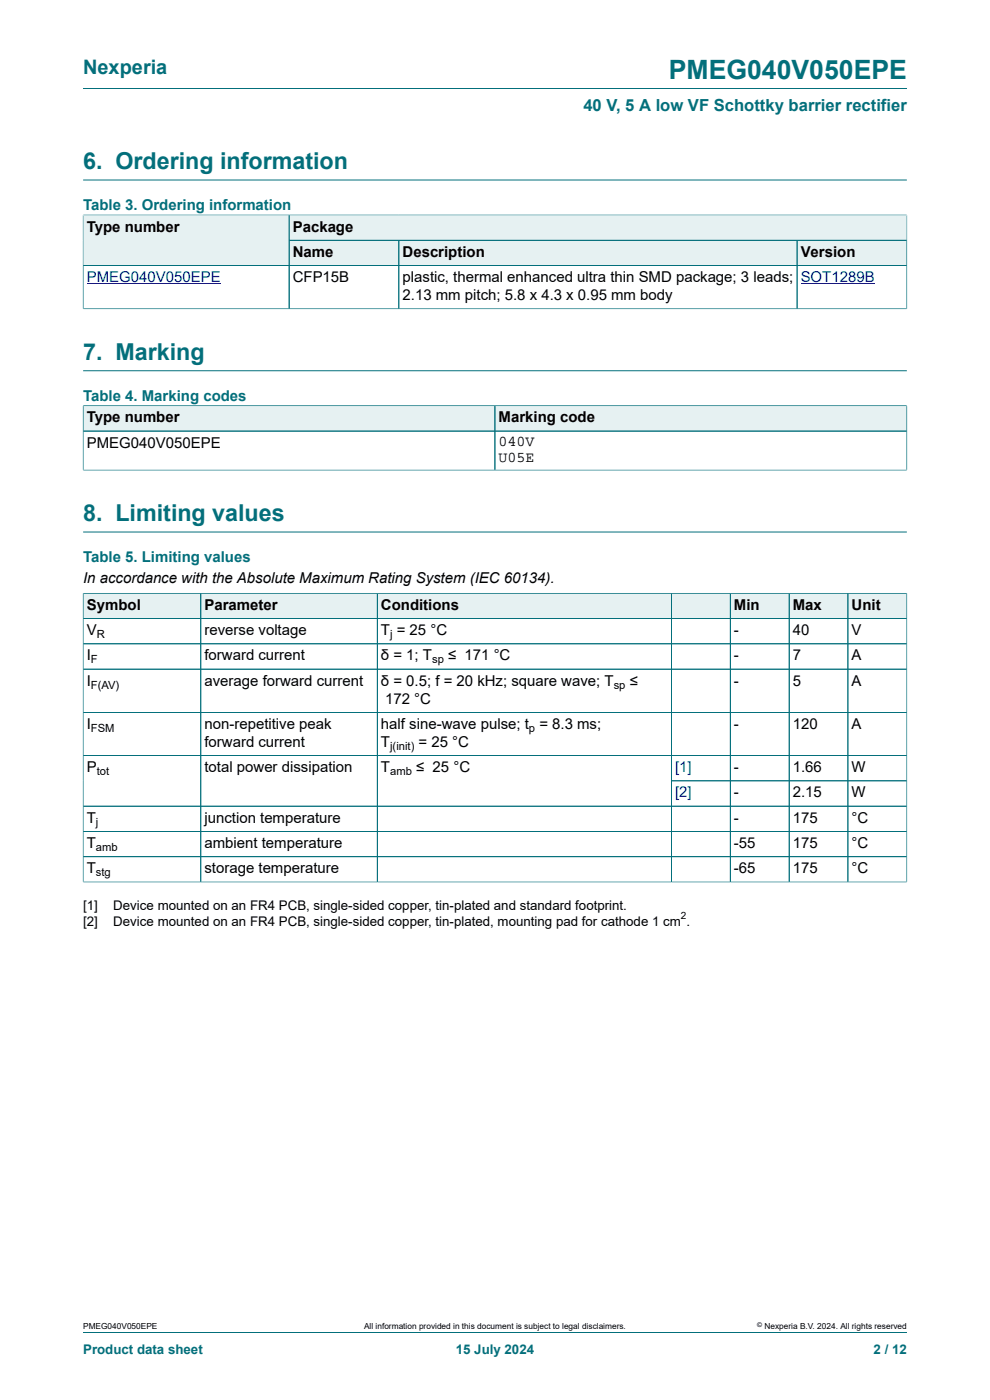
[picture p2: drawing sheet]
<svg xmlns="http://www.w3.org/2000/svg" width="210mm" height="297mm" viewBox="0 0 210 297" stroke-linecap="round" stroke-linejoin="round" font-family="sans-serif">
<defs><g id="words">
<text font-size="5.6" fill="#036f7b" x="141.9" y="16.8">PMEG040V050EPE</text>
<g font-size="4.9" fill="#036f7b">
<text x="17.6" y="35.9">6. Ordering information</text>
<text x="17.6" y="76.3">7. Marking</text>
<text x="17.6" y="110.5">8. Limiting values</text>
</g>
<text font-size="4.2" fill="#036f7b" x="17.6" y="15.6">Nexperia</text>
<text font-size="3.5" fill="#036f7b" x="123.7" y="23.7">40 V, 5 A low VF Schottky barrier rectifier</text>
<g font-size="3.2" fill="#036f7b">
<text x="17.6" y="44.5">Table 3. Ordering information</text>
<text x="17.6" y="85">Table 4. Marking codes</text>
<text x="17.6" y="119.2">Table 5. Limiting values</text>
</g>
<g font-size="3.2">
<text x="18.4" y="49.1">Type number</text>
<text x="62.1" y="49.1">Package</text>
<text x="62.1" y="54.5">Name</text>
<text x="62.1" y="59.8">CFP15B</text>
<text x="85.4" y="54.5">Description</text>
<text x="85.4" y="59.8">plastic, thermal enhanced ultra thin SMD package; 3 leads;</text>
<text x="169.8" y="54.5">Version</text>
<text x="85.4" y="63.7">2.13 mm pitch; 5.8 x 4.3 x 0.95 mm body</text>
<text x="18.4" y="89.6">Type number</text>
<text x="105.8" y="89.6">Marking code</text>
<text x="18.4" y="94.9">PMEG040V050EPE</text>
<text x="105.8" y="94.6">040V</text>
<text x="105.8" y="98">U05E</text>
<text x="17.6" y="123.7">In accordance with the Absolute Maximum Rating System (IEC 60134).</text>
<text x="18.4" y="129.4">Symbol</text>
<text x="43.4" y="129.4">Parameter</text>
<text x="80.8" y="129.4">Conditions</text>
<text x="155.7" y="129.4">Min</text>
<text x="168.2" y="129.4">Max</text>
<text x="180.7" y="129.4">Unit</text>
<text x="18.4" y="134.7">V</text>
<text x="43.4" y="134.7">reverse voltage</text>
<text x="80.8" y="134.7">T = 25 °C</text>
<text x="155.7" y="134.7">-</text>
<text x="168.2" y="134.7">40</text>
<text x="180.7" y="134.7">V</text>
<text x="18.4" y="140.1">I</text>
<text x="43.4" y="140.1">forward current</text>
<text x="80.8" y="140.1">δ = 1; T</text>
<text x="95" y="140.1">≤ 171 °C</text>
<text x="155.7" y="140.1">-</text>
<text x="168.2" y="140.1">7</text>
<text x="180.7" y="140.1">A</text>
<text x="18.4" y="145.5">I</text>
<text x="43.4" y="145.5">average forward current</text>
<text x="80.8" y="145.5">δ = 0.5; f = 20 kHz; square wave; T</text>
<text x="81.7" y="149.3">172 °C</text>
<text x="133.6" y="145.5">≤</text>
<text x="155.7" y="145.5">-</text>
<text x="168.2" y="145.5">5</text>
<text x="180.7" y="145.5">A</text>
<text x="18.4" y="154.6">I</text>
<text x="43.4" y="154.6">non-repetitive peak</text>
<text x="80.8" y="154.6">half sine-wave pulse; t = 8.3 ms;</text>
<text x="155.7" y="154.6">-</text>
<text x="168.2" y="154.6">120</text>
<text x="180.7" y="154.6">A</text>
<text x="43.4" y="158.4">forward current</text>
<text x="80.8" y="158.4">T</text>
<text x="88.8" y="158.4">= 25 °C</text>
<text x="18.4" y="163.8">P</text>
<text x="43.4" y="163.8">total power dissipation</text>
<text x="80.8" y="163.8">T</text>
<text x="88.3" y="163.8">≤ 25 °C</text>
<text x="155.7" y="163.8">-</text>
<text x="168.2" y="163.8">1.66</text>
<text x="180.7" y="163.8">W</text>
<text x="155.7" y="169.2">-</text>
<text x="168.2" y="169.2">2.15</text>
<text x="180.7" y="169.2">W</text>
<text x="18.4" y="174.5">T</text>
<text x="18.4" y="179.9">T</text>
<text x="43.4" y="174.5">junction temperature</text>
<text x="43.4" y="179.9">ambient temperature</text>
<text x="155.7" y="174.5">-</text>
<text x="155.7" y="179.9">-55</text>
<text x="168.2" y="174.5">175</text>
<text x="168.2" y="179.9">175</text>
<text x="180.7" y="174.5">°C</text>
<text x="180.7" y="179.9">°C</text>
<text x="18.4" y="185.2">T</text>
<text x="43.4" y="185.2">storage temperature</text>
<text x="155.7" y="185.2">-65</text>
<text x="168.2" y="185.2">175</text>
<text x="180.7" y="185.2">°C</text>
</g>
<g font-size="3.2" fill="#00f">
<text x="18.4" y="59.8">PMEG040V050EPE</text>
<text x="169.8" y="59.8">SOT1289B</text>
<text x="143.2" y="163.8">[1]</text>
<text x="143.2" y="169.2">[2]</text>
</g>
<g font-size="2.8">
<text x="17.6" y="193.1">[1]</text>
<text x="17.6" y="196.4">[2]</text>
<text x="24" y="193.1">Device mounted on an FR4 PCB, single-sided copper, tin-plated and standard footprint.</text>
<text x="24" y="196.4">Device mounted on an FR4 PCB, single-sided copper, tin-plated, mounting pad for cathode 1 cm .</text>
</g>
<g font-size="2.8" fill="#036f7b">
<text x="17.6" y="287.2">Product data sheet</text>
<text x="96.7" y="287.2">15 July 2024</text>
<text x="185.3" y="287.2">2 / 12</text>
</g>
<g font-size="2.4">
<text x="20.5" y="135.3">R</text>
<text x="82.8" y="135.3">j</text>
<text x="19.3" y="140.7">F</text>
<text x="91.7" y="140.7">sp</text>
<text x="19.3" y="146.1">F(AV)</text>
<text x="130.2" y="146.1">sp</text>
<text x="19.3" y="155.2">FSM</text>
<text x="112.2" y="155.2">p</text>
<text x="82.8" y="159.1">j(init)</text>
<text x="20.5" y="164.4">tot</text>
<text x="82.8" y="164.4">amb</text>
<text x="20.4" y="175.1">j</text>
<text x="20.4" y="180.5">amb</text>
<text x="20.4" y="185.9">stg</text>
</g>
<text font-size="2.1" x="144.4" y="195">2</text>
<g font-size="1.8">
<text x="17.6" y="282">PMEG040V050EPE</text>
<text x="77.2" y="282">All information provided in this document is subject to legal disclaimers.</text>
<text x="162.2" y="282">Nexperia B.V. 2024. All rights reserved</text>
</g>
<text font-size="1.4" x="160.6" y="281.6">©</text>
</g></defs>
<path d="M17.6 18.8h174.8M17.6 38.2h174.8M192.4 45.5v5.5h-131.1v-5.4h131.1" fill="none" stroke="#036f7b" stroke-width=".21"/>
<path d="M61.4 45.7h130.9v5.2h-130.9z" fill="#e6f1f2"/>
<path d="M17.6 45.5v10.8h43.7v-10.7h-43.7" fill="none" stroke="#036f7b" stroke-width=".21"/>
<g fill="#e6f1f2">
<path d="M17.7 45.7h43.5v10.6h-43.5z"/>
<path d="M61.4 51h23.1v5.3h-23.1z"/>
</g>
<path d="M61.3 51h23.3v5.3h-23.3z" fill="none" stroke="#036f7b" stroke-width=".21"/>
<path d="M84.7 51h84.3v5.3h-84.3z" fill="#e6f1f2"/>
<path d="M84.6 51h84.5v5.3h-84.5z" fill="none" stroke="#036f7b" stroke-width=".21"/>
<path d="M169.1 51h23.2v5.3h-23.2z" fill="#e6f1f2"/>
<path d="M17.6 56.3h174.8M17.6 45.7v19.9M17.7 45.6h174.6M61.3 45.7v19.8M61.4 51h131M84.6 51v14.5M169.1 51v14.5M192.4 45.7v19.9M17.6 65.5h174.8M17.6 78.7h174.8" fill="none" stroke="#036f7b" stroke-width=".21"/>
<path d="M18.4 60.2h28.4M169.8 60.2h15.7" fill="none" stroke="#00f" stroke-width=".21"/>
<path d="M17.7 86.1h87.2v5.3h-87.2z" fill="#e6f1f2"/>
<path d="M17.6 86v5.4h87.4v-5.3h-87.4" fill="none" stroke="#036f7b" stroke-width=".21"/>
<path d="M105.1 86.1h87.2v5.3h-87.2z" fill="#e6f1f2"/>
<path d="M17.6 99.7h174.8M17.6 91.4h174.8M17.6 86.1v13.7M17.7 86.1h174.7M105 86.1v13.6M192.4 86v13.8M17.6 112.9h174.8" fill="none" stroke="#036f7b" stroke-width=".21"/>
<path d="M17.7 125.9h24.8v5.3h-24.8z" fill="#e6f1f2"/>
<path d="M17.6 125.8v5.4h25v-5.3h-25" fill="none" stroke="#036f7b" stroke-width=".21"/>
<path d="M42.7 125.9h37.3v5.3h-37.3z" fill="#e6f1f2"/>
<path d="M42.6 125.9h37.4v5.3h-37.4z" fill="none" stroke="#036f7b" stroke-width=".21"/>
<path d="M80.1 125.9h62.3v5.3h-62.3z" fill="#e6f1f2"/>
<path d="M80 125.9h62.4v5.3h-62.4z" fill="none" stroke="#036f7b" stroke-width=".21"/>
<path d="M142.5 125.9h12.3v5.3h-12.3z" fill="#e6f1f2"/>
<path d="M142.4 125.9h12.5v5.3h-12.5z" fill="none" stroke="#036f7b" stroke-width=".21"/>
<path d="M155 125.9h12.3v5.3h-12.3z" fill="#e6f1f2"/>
<path d="M154.9 125.9h12.5v5.3h-12.5z" fill="none" stroke="#036f7b" stroke-width=".21"/>
<path d="M167.5 125.9h12.3v5.3h-12.3z" fill="#e6f1f2"/>
<path d="M167.4 125.9h12.5v5.3h-12.5z" fill="none" stroke="#036f7b" stroke-width=".21"/>
<path d="M179.9 125.9h12.4v5.3h-12.4z" fill="#e6f1f2"/>
<g fill="none" stroke="#036f7b" stroke-width=".21">
<path d="M17.6 125.9v61.3M17.7 125.9h174.7M42.6 125.9v61.2M80 125.9v61.2M142.4 125.9v61.2M154.9 125.9v61.2M167.4 125.9v61.2M179.9 125.9v61.2M192.4 125.8v61.4M192.4 131.2h-174.8M192.4 136.6h-174.8M17.6 142h174.8"/>
<path d="M17.6 151.1h174.8M17.6 160.3h174.8M17.6 171h174.8M192.4 165.7h-50M192.4 176.4h-174.8M17.6 187.1h174.8M192.4 181.7h-174.8M17.6 282.6h174.8"/>
</g>
<use href="#words"/>
</svg>
